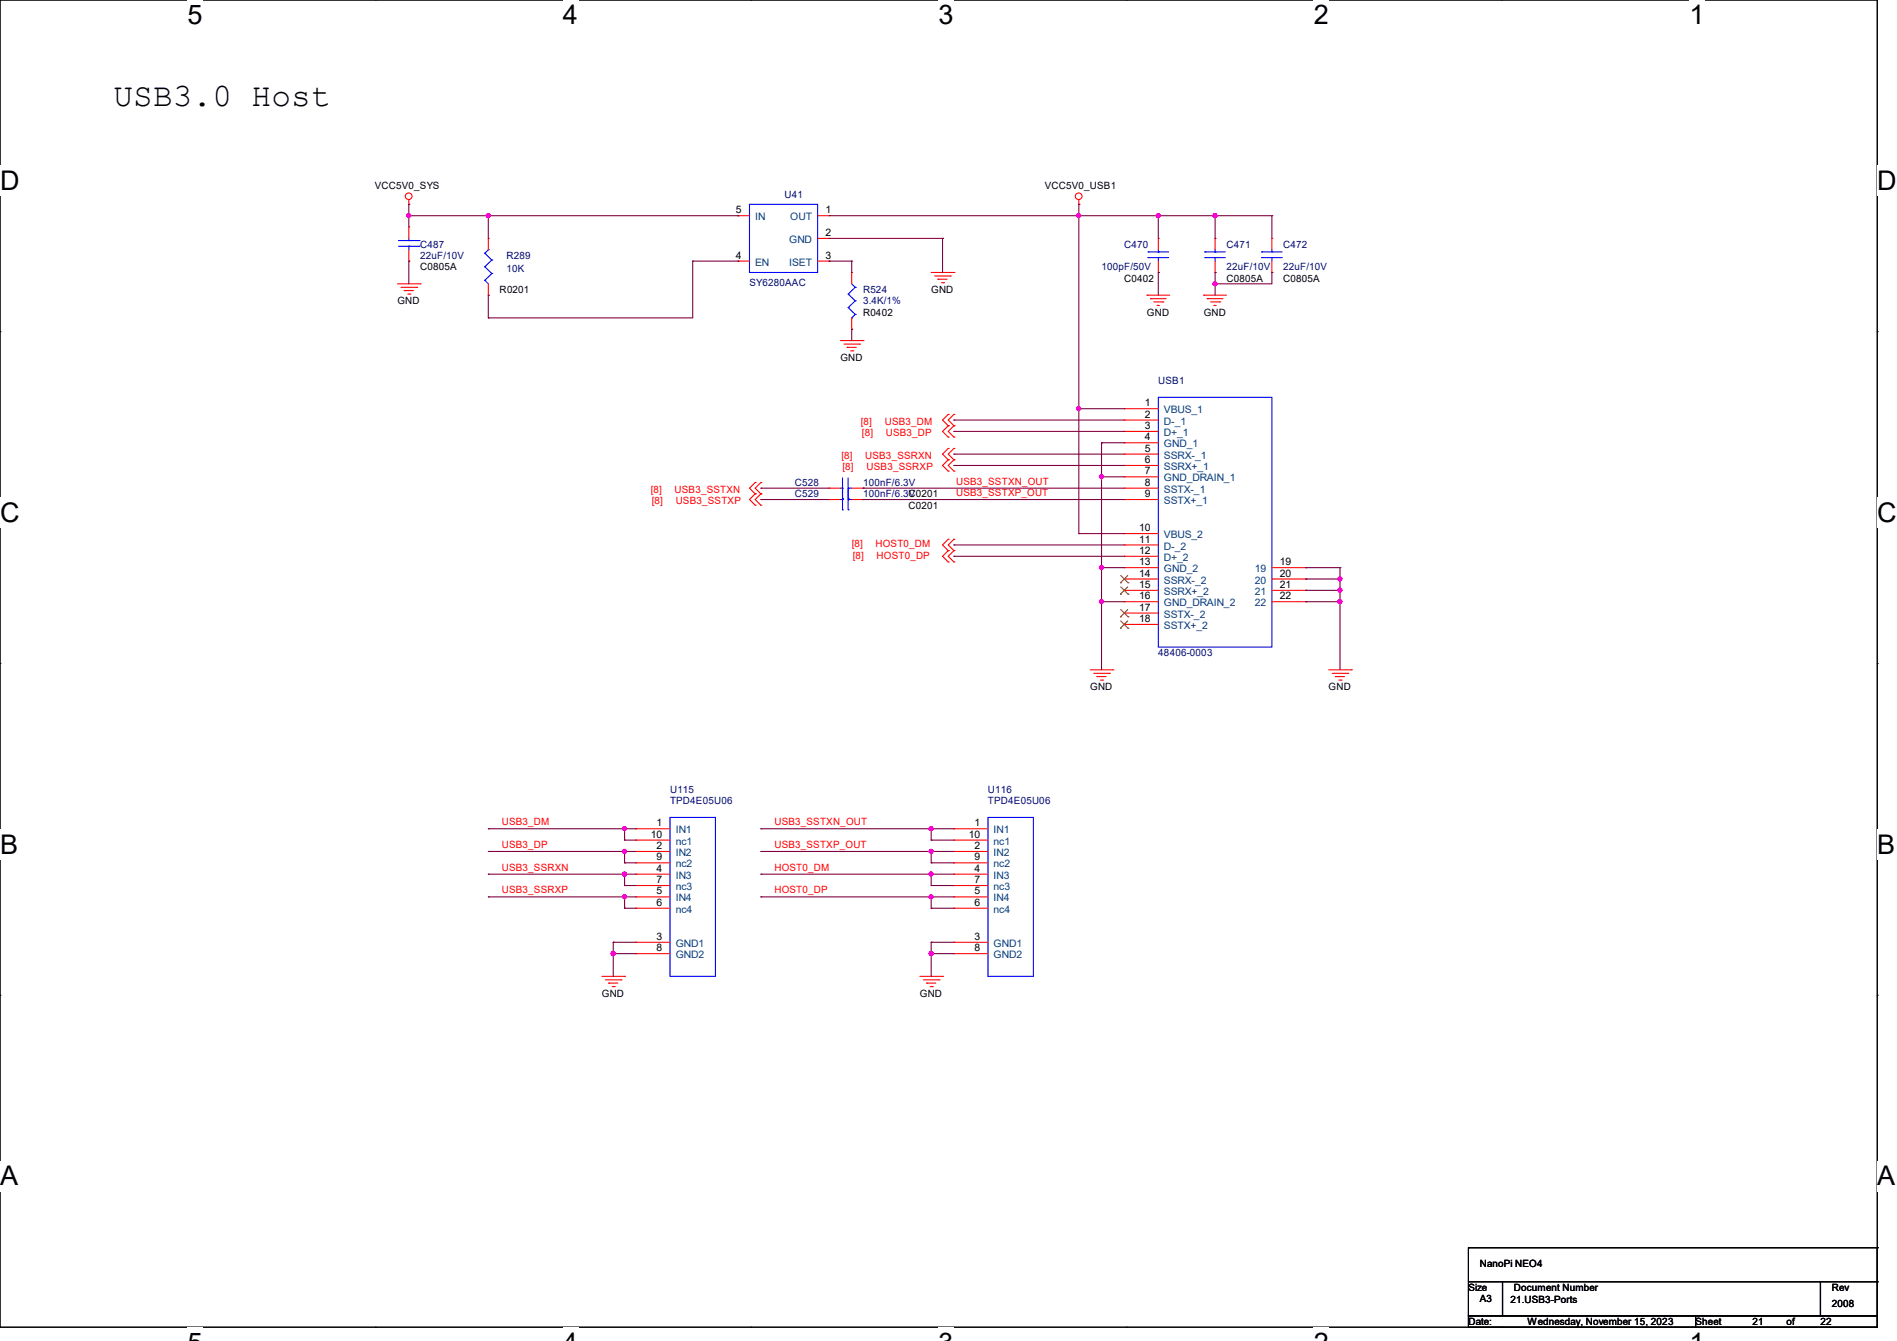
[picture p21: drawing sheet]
<svg xmlns="http://www.w3.org/2000/svg" width="297mm" height="210mm" viewBox="0 0 297 210" stroke-linecap="round" stroke-linejoin="round" font-family="sans-serif">
<defs><g id="words">
<text font-size="5.1" x="17.8" y="16.6">USB3.0 Host</text>
<g font-size="4.2">
<text x="29.4" y="3.8">5</text>
<text x="88.1" y="3.8">4</text>
<text x="146.9" y="3.8">3</text>
<text x="205.7" y="3.8">2</text>
<text x="264.5" y="3.8">1</text>
<text x="0" y="29.8">D</text>
<text x="293.9" y="29.8">D</text>
<text x="0" y="81.7">C</text>
<text x="293.9" y="81.7">C</text>
<text x="0" y="133.7">B</text>
<text x="293.9" y="133.7">B</text>
<text x="0" y="185.6">A</text>
<text x="293.9" y="185.6">A</text>
</g>
<g font-size="1.6">
<text x="58.7" y="29.5">VCC5V0_SYS</text>
<text x="163.6" y="29.5">VCC5V0_USB1</text>
<text x="115.2" y="33.4">5</text>
<text x="129.2" y="33.4">1</text>
<text x="115.2" y="40.5">4</text>
<text x="129.2" y="37">2</text>
<text x="129.2" y="40.5">3</text>
<text x="62.2" y="47.7">GND</text>
<text x="65.8" y="42.3">C0805A</text>
<text x="78.2" y="45.9">R0201</text>
<text x="145.8" y="45.9">GND</text>
<text x="176" y="44.1">C0402</text>
<text x="192" y="44.1">C0805A</text>
<text x="200.9" y="44.1">C0805A</text>
<text x="135.1" y="49.4">R0402</text>
<text x="179.6" y="49.4">GND</text>
<text x="188.5" y="49.4">GND</text>
<text x="131.6" y="56.6">GND</text>
<text x="179.2" y="63.6">1</text>
<text x="179.2" y="65.4">2</text>
<text x="179.2" y="67.2">3</text>
<text x="179.2" y="69">4</text>
<text x="179.2" y="70.7">5</text>
<text x="142.2" y="77.9">C0201</text>
<text x="179.2" y="72.5">6</text>
<text x="179.2" y="74.3">7</text>
<text x="179.2" y="76.1">8</text>
<text x="179.2" y="77.9">9</text>
<text x="142.2" y="79.7">C0201</text>
<text x="178.3" y="83.2">10</text>
<text x="178.3" y="85">11</text>
<text x="178.3" y="86.7">12</text>
<text x="178.3" y="88.5">13</text>
<text x="200.4" y="88.5">19</text>
<text x="178.3" y="90.3">14</text>
<text x="178.3" y="92.1">15</text>
<text x="178.3" y="93.9">16</text>
<text x="178.3" y="95.6">17</text>
<text x="200.4" y="90.3">20</text>
<text x="200.4" y="92.1">21</text>
<text x="200.4" y="93.9">22</text>
<text x="178.3" y="97.4">18</text>
<text x="170.7" y="108.1">GND</text>
<text x="208" y="108.1">GND</text>
<text x="101.9" y="131.2">10</text>
<text x="102.8" y="129.4">1</text>
<text x="151.7" y="131.2">10</text>
<text x="152.6" y="129.4">1</text>
<text x="102.8" y="133">2</text>
<text x="102.8" y="136.5">4</text>
<text x="102.8" y="134.7">9</text>
<text x="152.6" y="133">2</text>
<text x="152.6" y="136.5">4</text>
<text x="152.6" y="134.7">9</text>
<text x="102.8" y="140.1">5</text>
<text x="102.8" y="141.9">6</text>
<text x="102.8" y="138.3">7</text>
<text x="152.6" y="140.1">5</text>
<text x="152.6" y="141.9">6</text>
<text x="152.6" y="138.3">7</text>
<text x="102.8" y="147.2">3</text>
<text x="102.8" y="149">8</text>
<text x="152.6" y="147.2">3</text>
<text x="152.6" y="149">8</text>
<text x="94.2" y="156.1">GND</text>
<text x="144" y="156.1">GND</text>
<text x="229.9" y="202.2">Size</text>
<text x="231.7" y="198.5">NanoPi NEO4</text>
<text x="231.7" y="204">A3</text>
<text x="237" y="202.2">Document Number</text>
<text x="286.8" y="202.2">Rev</text>
<text x="229.9" y="207.5">Date:</text>
<text x="236.5" y="204.1">21.USB3-Ports</text>
<text x="239.1" y="207.5">Wednesday, November 15, 2023</text>
<text x="265.5" y="207.5">Sheet</text>
<text x="274.4" y="207.5">21</text>
<text x="279.7" y="207.5">of</text>
<text x="285" y="207.5">22</text>
<text x="286.8" y="204.7">2008</text>
</g>
<g font-size="1.6" fill="#003f7f">
<text x="118.2" y="34.5">IN</text>
<text x="123.7" y="34.5">OUT</text>
<text x="118.2" y="41.6">EN</text>
<text x="123.6" y="38.1">GND</text>
<text x="123.6" y="41.6">ISET</text>
<text x="182.2" y="64.7">VBUS_1</text>
<text x="182.2" y="66.5">D-_1</text>
<text x="182.2" y="68.3">D+_1</text>
<text x="182.2" y="70.1">GND_1</text>
<text x="182.2" y="71.8">SSRX-_1</text>
<text x="182.2" y="73.6">SSRX+_1</text>
<text x="182.2" y="75.4">GND_DRAIN_1</text>
<text x="182.2" y="77.2">SSTX-_1</text>
<text x="182.2" y="79">SSTX+_1</text>
<text x="182.2" y="84.3">VBUS_2</text>
<text x="182.2" y="86.1">D-_2</text>
<text x="182.2" y="87.8">D+_2</text>
<text x="182.2" y="89.6">GND_2</text>
<text x="196.5" y="89.6">19</text>
<text x="182.2" y="91.4">SSRX-_2</text>
<text x="182.2" y="93.2">SSRX+_2</text>
<text x="182.2" y="95">GND_DRAIN_2</text>
<text x="196.5" y="91.4">20</text>
<text x="196.5" y="93.2">21</text>
<text x="196.5" y="95">22</text>
<text x="182.2" y="96.7">SSTX-_2</text>
<text x="182.2" y="98.5">SSTX+_2</text>
<text x="105.8" y="130.5">IN1</text>
<text x="155.6" y="130.5">IN1</text>
<text x="105.8" y="134.1">IN2</text>
<text x="105.8" y="137.6">IN3</text>
<text x="105.8" y="135.8">nc2</text>
<text x="105.8" y="132.3">nc1</text>
<text x="155.6" y="134.1">IN2</text>
<text x="155.6" y="137.6">IN3</text>
<text x="155.6" y="135.8">nc2</text>
<text x="155.6" y="132.3">nc1</text>
<text x="105.8" y="141.2">IN4</text>
<text x="105.8" y="143">nc4</text>
<text x="105.8" y="139.4">nc3</text>
<text x="155.6" y="141.2">IN4</text>
<text x="155.6" y="143">nc4</text>
<text x="155.6" y="139.4">nc3</text>
<text x="105.8" y="148.3">GND1</text>
<text x="155.6" y="148.3">GND1</text>
<text x="105.8" y="150.1">GND2</text>
<text x="155.6" y="150.1">GND2</text>
</g>
<g font-size="1.6" fill="#00007f">
<text x="122.9" y="30.9">U41</text>
<text x="65.8" y="38.8">C487</text>
<text x="65.8" y="40.6">22uF/10V</text>
<text x="79.3" y="40.6">R289</text>
<text x="176" y="38.8">C470</text>
<text x="192" y="38.8">C471</text>
<text x="200.9" y="38.8">C472</text>
<text x="79.3" y="42.7">10K</text>
<text x="117.3" y="44.8">SY6280AAC</text>
<text x="135.1" y="45.9">R524</text>
<text x="135.1" y="47.7">3.4K/1%</text>
<text x="172.5" y="42.3">100pF/50V</text>
<text x="192" y="42.3">22uF/10V</text>
<text x="200.9" y="42.3">22uF/10V</text>
<text x="181.4" y="60.1">USB1</text>
<text x="124.5" y="77.9">C529</text>
<text x="124.5" y="76.1">C528</text>
<text x="135.1" y="77.9">100nF/6.3V</text>
<text x="135.1" y="76.1">100nF/6.3V</text>
<text x="181.4" y="102.8">48406-0003</text>
<text x="104.9" y="124.1">U115</text>
<text x="104.9" y="125.9">TPD4E05U06</text>
<text x="154.7" y="124.1">U116</text>
<text x="154.7" y="125.9">TPD4E05U06</text>
</g>
<g font-size="1.6" fill="#f00">
<text x="131.7" y="71.8">[8]</text>
<text x="134.8" y="66.5">[8]</text>
<text x="135" y="68.3">[8]</text>
<text x="135.5" y="71.8">USB3_SSRXN</text>
<text x="138.5" y="66.5">USB3_DM</text>
<text x="138.7" y="68.3">USB3_DP</text>
<text x="101.9" y="77.2">[8]</text>
<text x="105.6" y="77.2">USB3_SSTXN</text>
<text x="131.9" y="73.6">[8]</text>
<text x="135.7" y="73.6">USB3_SSRXP</text>
<text x="149.7" y="75.9">USB3_SSTXN_OUT</text>
<text x="149.7" y="77.7">USB3_SSTXP_OUT</text>
<text x="102.1" y="78.9">[8]</text>
<text x="105.8" y="78.9">USB3_SSTXP</text>
<text x="133.3" y="85.7">[8]</text>
<text x="133.5" y="87.5">[8]</text>
<text x="137.1" y="85.7">HOST0_DM</text>
<text x="137.2" y="87.5">HOST0_DP</text>
<text x="78.6" y="129.2">USB3_DM</text>
<text x="121.2" y="129.2">USB3_SSTXN_OUT</text>
<text x="78.6" y="132.8">USB3_DP</text>
<text x="78.6" y="136.4">USB3_SSRXN</text>
<text x="121.2" y="132.8">USB3_SSTXP_OUT</text>
<text x="121.2" y="136.4">HOST0_DM</text>
<text x="78.6" y="139.9">USB3_SSRXP</text>
<text x="121.2" y="139.9">HOST0_DP</text>
</g>
</g></defs>
<path d="M0 0h293.9v207.9h-293.9z" fill="none" stroke="#000" stroke-width=".17"/>
<g fill="#fff">
<path d="M29.4 0h2.4v4.7h-2.4z"/>
<path d="M29.4 207.9h2.4v2.1h-2.4z"/>
</g>
<path d="M58.8 0h.1M58.8 207.9h.1" fill="none" stroke="#000" stroke-width=".17"/>
<g fill="#fff">
<path d="M88.1 0h2.4v4.7h-2.4z"/>
<path d="M88.1 207.9h2.4v2.1h-2.4z"/>
</g>
<path d="M117.6 0h.1M117.6 207.9h.1" fill="none" stroke="#000" stroke-width=".17"/>
<g fill="#fff">
<path d="M146.9 0h2.4v4.7h-2.4z"/>
<path d="M146.9 207.9h2.4v2.1h-2.4z"/>
</g>
<path d="M176.3 0h.1M176.3 207.9h.1" fill="none" stroke="#000" stroke-width=".17"/>
<g fill="#fff">
<path d="M205.7 0h2.4v4.7h-2.4z"/>
<path d="M205.7 207.9h2.4v2.1h-2.4z"/>
</g>
<path d="M235.1 0h.1M235.1 207.9h.1" fill="none" stroke="#000" stroke-width=".17"/>
<g fill="#fff">
<path d="M264.5 0h2.4v4.7h-2.4z"/>
<path d="M264.5 207.9h2.4v2.1h-2.4z"/>
<path d="M0 26h3v4.7h-3z"/>
<path d="M293.9 26h3.1v4.7h-3.1z"/>
<path d="M0 77.9h3v4.7h-3z"/>
<path d="M293.9 77.9h3.1v4.7h-3.1z"/>
</g>
<path d="M0 51.9h.1M293.9 51.9h.1" fill="none" stroke="#000" stroke-width=".17"/>
<g fill="#fff">
<path d="M0 129.9h2.8v4.7h-2.8z"/>
<path d="M293.9 129.9h2.9v4.7h-2.9z"/>
</g>
<path d="M0 103.9h.1M293.9 103.9h.1" fill="none" stroke="#000" stroke-width=".17"/>
<g fill="#fff">
<path d="M0 181.8h2.8v4.8h-2.8z"/>
<path d="M293.8 181.8h3v4.8h-3z"/>
</g>
<g fill="none" stroke="#000" stroke-width=".17">
<path d="M0 155.9h.1M293.9 155.9h.1M229.9 195.4h.1M229.9 195.4v5.3M229.9 195.4h64M293.9 195.4h.1M293.9 195.4v5.3M229.9 200.7h5.3v5.4h-5.3zM229.9 206.1h35.6v1.8h-35.6zM235.2 200.7h49.8v5.4h-49.8zM265.5 206.1h28.4v1.8h-28.4zM285 200.7h8.9v5.4h-8.9z"/>
<path d="M293.9 200.7h.1"/>
</g>
<g fill="none" stroke="#f00" stroke-width=".17">
<path d="M64 32h.1M64 35.6h.1M64 31.3v.7M64 35.6v1.7M64 39.1v1.8M76.5 37.3h.1M76.5 37.3v1.8M115.6 33.8h.1M115.6 33.8h1.7M128 33.8h1.8M128 37.3h1.8M129.8 33.8h.1"/>
<path d="M129.8 37.3h.1M168.9 32h.1M168.9 31.3v.7M181.4 37.3h.1M181.4 37.3v1.8M190.2 37.3h.1M190.2 37.3v1.8M199.1 37.3h.1M199.1 37.3v1.8M62.2 44.4h3.6M62.8 45h2.4M63.3 45.5h.1"/>
<path d="M63.3 45.5h1.4M63.8 46.1h.4M64 40.9h.1M64.2 46.1h.1M65.2 45h.1M65.8 44.4h.1M76.5 46.2h.1M76.5 44.4v1.8M115.6 40.9h.1M115.6 40.9h1.7M128 40.9h1.8M129.8 40.9h.1"/>
<path d="M131.6 53.3h3.5M132.1 53.9h2.5M132.6 54.4h.1M132.6 54.4h1.5M133.2 54.9h.3M133.4 42.7h.1M133.4 51.6h.1M133.4 42.7v1.7M133.4 49.8v1.8M133.5 54.9h.1M134.6 53.9h.1M135.1 53.3h.1"/>
<path d="M145.8 42.7h3.6M146.3 43.2h2.5M146.9 43.7h.1M146.9 43.7h1.4M147.4 44.3h.3M147.7 44.3h.1M148.8 43.2h.1M149.4 42.7h.1M179.6 46.2h.1M179.6 46.2h3.5M180.1 46.8h.1M180.1 46.8h2.5"/>
<path d="M180.6 47.3h1.5M181.2 47.8h.1M181.2 47.8h.3M181.4 42.7h.1M181.4 40.9v1.8M182.1 47.3h.1M188.5 46.2h.1M188.5 46.2h3.5M189 46.8h.1M189 46.8h2.5M189.5 47.3h1.5M190.1 47.8h.1"/>
<path d="M190.1 47.8h.3M190.2 42.7h.1M190.2 40.9v1.8M191 47.3h.1M199.1 42.7h.1M199.1 40.9v1.8M118.2 77.3h.1M118.2 79.1h.1M118.2 75.6h.1M118.2 77.3l-.9 .9 .9 .9M118.2 75.6l-.9 .9 .9 .8M119.1 77.3h.1"/>
<path d="M119.1 79.1h.1M119.1 75.6h.1M119.1 77.3l-.9 .9 .9 .9M119.1 75.6l-.9 .9 .9 .8M129.8 78.2h.1M129.8 76.5h.1M129.8 78.2h1.8M129.8 76.5h1.8M133.4 78.2h1.7M133.4 76.5h1.7M135.1 78.2h.1M135.1 76.5h.1"/>
<path d="M148.5 70.2h.1M148.5 72h.1M148.5 73.8h.1M148.5 64.9h.1M148.5 66.7h.1M148.5 68.5h.1M148.5 70.2l-.9 .9 .9 .9M148.5 72l-.9 .9 .9 .9M148.5 64.9l-.9 .9 .9 .9M148.5 66.7l-.9 .9 .9 .9M149.4 70.2h.1M149.4 72h.1"/>
<path d="M149.4 73.8h.1M149.4 64.9h.1M149.4 66.7h.1M149.4 68.5h.1M149.4 70.2l-.9 .9 .9 .9M149.4 72l-.9 .9 .9 .9M149.4 64.9l-.9 .9 .9 .9M149.4 66.7l-.9 .9 .9 .9M176 64h.1M176 65.8h.1M176 67.6h.1M176 69.3h.1"/>
<path d="M176 71.1h.1M176 72.9h.1M176 74.7h.1M176 76.5h.1M176 78.2h.1M176 78.2h5.4M176 76.5h5.4M176 64h5.4M176 65.8h5.4M176 67.6h5.4M176 69.3h5.4M176 71.1h5.4"/>
<path d="M176 72.9h5.4M176 74.7h5.4M148.5 86.2h.1M148.5 84.5h.1M148.5 88h.1M148.5 84.5l-.9 .8 .9 .9M148.5 86.2l-.9 .9 .9 .9M149.4 86.2h.1M149.4 84.5h.1M149.4 88h.1M149.4 84.5l-.9 .8 .9 .9M149.4 86.2l-.9 .9 .9 .9"/>
<path d="M176 83.6h.1M176 85.3h.1M176 87.1h.1M176 88.9h.1M176 90.7h.1M176 92.5h.1M176 94.2h.1M176 96h.1M176 97.8h.1M176 83.6h5.4M176 85.3h5.4M176 87.1h5.4"/>
<path d="M176 88.9h5.4M176 90.7h5.4M176 92.5h5.4M176 94.2h5.4M176 96h5.4M176 97.8h5.4M199.1 88.9h5.4M199.1 90.7h5.4M199.1 92.5h5.4M199.1 94.2h5.4M204.5 88.9h.1M204.5 90.7h.1"/>
<path d="M204.5 92.5h.1M204.5 94.2h.1M170.7 104.9h3.5M171.2 105.5h2.5M171.7 106h.1M171.7 106h1.5M172.3 106.5h.3M172.6 106.5h.1M173.7 105.5h.1M174.2 104.9h.1M208 104.9h3.6M208.6 105.5h2.4"/>
<path d="M209.1 106h.1M209.1 106h1.4M209.6 106.5h.4M210 106.5h.1M211 105.5h.1M211.6 104.9h.1M99.6 129.8h.1M99.6 133.4h.1M99.6 136.9h.1M99.6 138.7h.1M99.6 135.1h.1M99.6 131.6h.1"/>
<path d="M99.6 129.8h5.3M99.6 133.4h5.3M99.6 136.9h5.3M99.6 138.7h5.3M99.6 135.1h5.3M99.6 131.6h5.3M149.4 129.8h.1M149.4 133.4h.1M149.4 136.9h.1M149.4 138.7h.1M149.4 135.1h.1M149.4 131.6h.1"/>
<path d="M149.4 129.8h5.3M149.4 133.4h5.3M149.4 136.9h5.3M149.4 138.7h5.3M149.4 135.1h5.3M149.4 131.6h5.3M94.2 152.9h3.6M94.8 153.5h2.4M95.3 154h.1M95.3 154h1.4M95.8 154.5h.4M96.2 154.5h.1"/>
<path d="M97.2 153.5h.1M97.8 152.9h.1M99.6 140.5h.1M99.6 142.2h.1M99.6 147.6h.1M99.6 149.4h.1M99.6 140.5h5.3M99.6 142.2h5.3M99.6 147.6h5.3M99.6 149.4h5.3M144 152.9h3.6M144.6 153.5h2.4"/>
<path d="M145.1 154h.1M145.1 154h1.4M145.6 154.5h.4M146 154.5h.1M147 153.5h.1M147.6 152.9h.1M149.4 140.5h.1M149.4 142.2h.1M149.4 147.6h.1M149.4 149.4h.1M149.4 140.5h5.3M149.4 142.2h5.3"/>
<path d="M149.4 147.6h5.3M149.4 149.4h5.3"/>
<circle cx="64" cy="30.7" r=".52"/>
<circle cx="168.9" cy="30.7" r=".52"/>
</g>
<g fill="none" stroke="#00f" stroke-width=".17">
<path d="M62.4 38.6h3.2M62.4 37.7h3.2M64 37.7h.1M64 38.6h.1M64 37.3v.4M64 38.6v.5M65.6 38.6h.1M65.6 37.7h.1M75.9 39.7h.1M75.9 39.7l1.1 1M76.5 39.1h.1M76.5 39.1l-.6 .6"/>
<path d="M117.3 32h10.7v10.7h-10.7zM179.7 39.5h.1M179.7 39.5h3.3M181.4 39.5h.1M181.4 39.1v.4M188.6 39.5h.1M188.6 39.5h3.3M190.2 39.5h.1M190.2 39.1v.4M197.5 39.5h.1M197.5 39.5h3.2M199.1 39.5h.1"/>
<path d="M199.1 39.1v.4M75.9 43.9h.1M75.9 41.8h.1M75.9 43.9l.6 .5M75.9 41.8l1.1 1M77 42.8h.1M77 40.7h.1M77 42.8l-1.1 1.1M77 40.7l-1.1 1.1M132.8 46.1h.1M132.8 48.2h.1M132.8 46.1l1.1 1"/>
<path d="M132.8 48.2l1.1 1M133.4 49.8h.1M133.4 44.4l.5 .6M133.9 45h.1M133.9 47.1h.1M133.9 49.2h.1M133.9 45l-1.1 1.1M133.9 47.1l-1.1 1.1M133.9 49.2l-.5 .6M179.7 40.3h.1M179.7 40.3h3.3M181.4 40.3h.1"/>
<path d="M181.4 40.3v.6M188.6 40.3h.1M188.6 40.3h3.3M190.2 40.3h.1M190.2 40.3v.6M197.5 40.3h.1M197.5 40.3h3.2M199.1 40.3h.1M199.1 40.3v.6M131.6 78.2h.3M131.6 76.5h.3M131.9 78.2h.1"/>
<path d="M131.9 79.8h.1M131.9 76.5h.1M131.9 78.1h.1M131.9 74.8v5M132.8 79.8h.1M132.8 78.2h.1M132.8 78.1h.1M132.8 76.5h.1M132.8 78.2h.6M132.8 74.8v5M132.8 76.5h.6M181.4 62.2h17.7v39.1h-17.7z"/>
<path d="M104.9 128h7.1v24.9h-7.1zM154.7 128h7.1v24.9h-7.1z"/>
</g>
<g fill="none" stroke="#7f3f00" stroke-width=".16">
<path d="M175.4 91.3h.1M175.4 93h.1M175.4 96.6h.1M175.4 98.4h.1M175.5 90.1l1.1 1.2M175.5 91.9l1.1 1.1M175.5 95.5l1.1 1.1M175.5 97.2l1.1 1.2M176.6 90.1l-1.2 1.2M176.6 91.9l-1.2 1.1M176.6 95.5l-1.2 1.1M176.6 97.2l-1.2 1.2"/>
<path d="M176.6 91.3h.1M176.6 93h.1M176.6 96.6h.1M176.6 98.4h.1"/>
</g>
<g fill="none" stroke="#7f003f" stroke-width=".17">
<path d="M64 32h.1M64 33.8h.1M64 33.8h51.6M64 32v3.6M76.5 33.8h.1M76.5 33.8v3.5M115.6 33.8h.1M129.8 33.8h69.3M129.8 37.3h17.8M147.6 37.3h.1M147.6 37.3v5.4M168.9 33.8h.1"/>
<path d="M168.9 32h.1M168.9 32v51.6M181.4 33.8h.1M181.4 33.8v3.5M190.2 33.8h.1M190.2 33.8v3.5M199.1 33.8h.1M199.1 33.8v3.5M64 40.9h.1M64 40.9v3.5M76.5 46.2h.1M76.5 49.8h.1"/>
<path d="M76.5 46.2v3.6M108.5 40.9h.1M108.5 40.9h7.1M108.5 40.9v8.9h-32M115.6 40.9h.1M129.8 40.9h.1M129.8 40.9h3.6M133.4 40.9h.1M133.4 51.6h.1M133.4 40.9v1.8M133.4 51.6v1.7M181.4 42.7h.1"/>
<path d="M181.4 42.7v3.5M190.2 44.4h.1M190.2 42.7h.1M190.2 42.7v3.5M199.1 42.7h.1M199.1 42.7v1.7h-8.9M119.1 78.2h.1M119.1 76.5h.1M119.1 78.2h10.7M119.1 76.5h10.7M135.1 76.5h.1M135.1 78.2h.1"/>
<path d="M135.1 78.2h40.9M135.1 76.5h40.9M149.4 65.8h.1M149.4 67.6h.1M149.4 71.1h.1M149.4 72.9h.1M149.4 65.8h26.6M149.4 67.6h26.6M149.4 71.1h26.6M149.4 72.9h26.6M168.9 64h.1M168.9 64h7.1"/>
<path d="M172.5 69.3h.1M172.5 74.7h.1M172.5 69.3v35.6M172.5 69.3h3.5M172.5 74.7h3.5M149.4 87.1h.1M149.4 85.3h.1M149.4 87.1h26.6M149.4 85.3h26.6M168.9 83.6h.1M168.9 83.6h7.1M172.5 88.9h.1"/>
<path d="M172.5 94.2h.1M172.5 88.9h3.5M172.5 94.2h3.5M204.5 88.9h.1M204.5 90.7h.1M204.5 92.5h.1M204.5 94.2h.1M204.5 88.9h5.3M204.5 90.7h5.3M204.5 92.5h5.3M204.5 94.2h5.3M209.8 88.9h.1"/>
<path d="M209.8 90.7h.1M209.8 92.5h.1M209.8 94.2h.1M209.8 88.9v16M76.5 129.8h.1M76.5 133.4h.1M76.5 136.9h.1M76.5 129.8h23.1M76.5 133.4h23.1M76.5 136.9h23.1M97.8 131.6h.1M97.8 129.8h.1"/>
<path d="M97.8 135.1h.1M97.8 133.4h.1M97.8 138.7h.1M97.8 136.9h.1M97.8 131.6h1.8M97.8 129.8v1.8M97.8 133.4v1.7M97.8 136.9v1.8M97.8 135.1h1.8M97.8 138.7h1.8M119.1 129.8h.1M119.1 133.4h.1"/>
<path d="M119.1 136.9h.1M119.1 129.8h30.3M119.1 133.4h30.3M119.1 136.9h30.3M145.8 131.6h.1M145.8 129.8h.1M145.8 135.1h.1M145.8 133.4h.1M145.8 138.7h.1M145.8 136.9h.1M145.8 131.6h3.6M145.8 135.1h3.6"/>
<path d="M145.8 138.7h3.6M145.8 129.8v1.8M145.8 133.4v1.7M145.8 136.9v1.8M76.5 140.5h.1M76.5 140.5h23.1M96 147.6h.1M96 149.4h.1M96 147.6v5.3M96 147.6h3.6M96 149.4h3.6M97.8 142.2h.1"/>
<path d="M97.8 140.5h.1M97.8 140.5v1.7M97.8 142.2h1.8M119.1 140.5h.1M119.1 140.5h30.3M145.8 147.6h.1M145.8 149.4h.1M145.8 142.2h.1M145.8 140.5h.1M145.8 147.6h3.6M145.8 149.4h3.6M145.8 142.2h3.6"/>
<path d="M145.8 140.5v1.7M145.8 147.6v5.3"/>
</g>
<g fill="#f0f" stroke="#f0f" stroke-width=".17">
<circle cx="168.9" cy="64" r=".32"/>
<circle cx="190.2" cy="33.8" r=".32"/>
<circle cx="181.3" cy="33.8" r=".32"/>
<circle cx="190.2" cy="44.4" r=".32"/>
<circle cx="168.9" cy="33.8" r=".32"/>
<circle cx="76.4" cy="33.8" r=".32"/>
<circle cx="64" cy="33.8" r=".32"/>
<circle cx="209.8" cy="92.4" r=".32"/>
<circle cx="209.8" cy="90.7" r=".32"/>
<circle cx="209.8" cy="94.2" r=".32"/>
<circle cx="172.4" cy="88.9" r=".32"/>
<circle cx="172.4" cy="74.7" r=".32"/>
<circle cx="172.4" cy="94.2" r=".32"/>
<circle cx="96" cy="149.3" r=".32"/>
<circle cx="97.8" cy="129.8" r=".32"/>
<circle cx="97.8" cy="133.3" r=".32"/>
<circle cx="97.8" cy="136.9" r=".32"/>
<circle cx="97.8" cy="140.4" r=".32"/>
<circle cx="145.8" cy="149.3" r=".32"/>
<circle cx="145.8" cy="129.8" r=".32"/>
<circle cx="145.8" cy="133.3" r=".32"/>
<circle cx="145.8" cy="136.9" r=".32"/>
<circle cx="145.8" cy="140.4" r=".32"/>
</g>
<use href="#words"/>
</svg>
